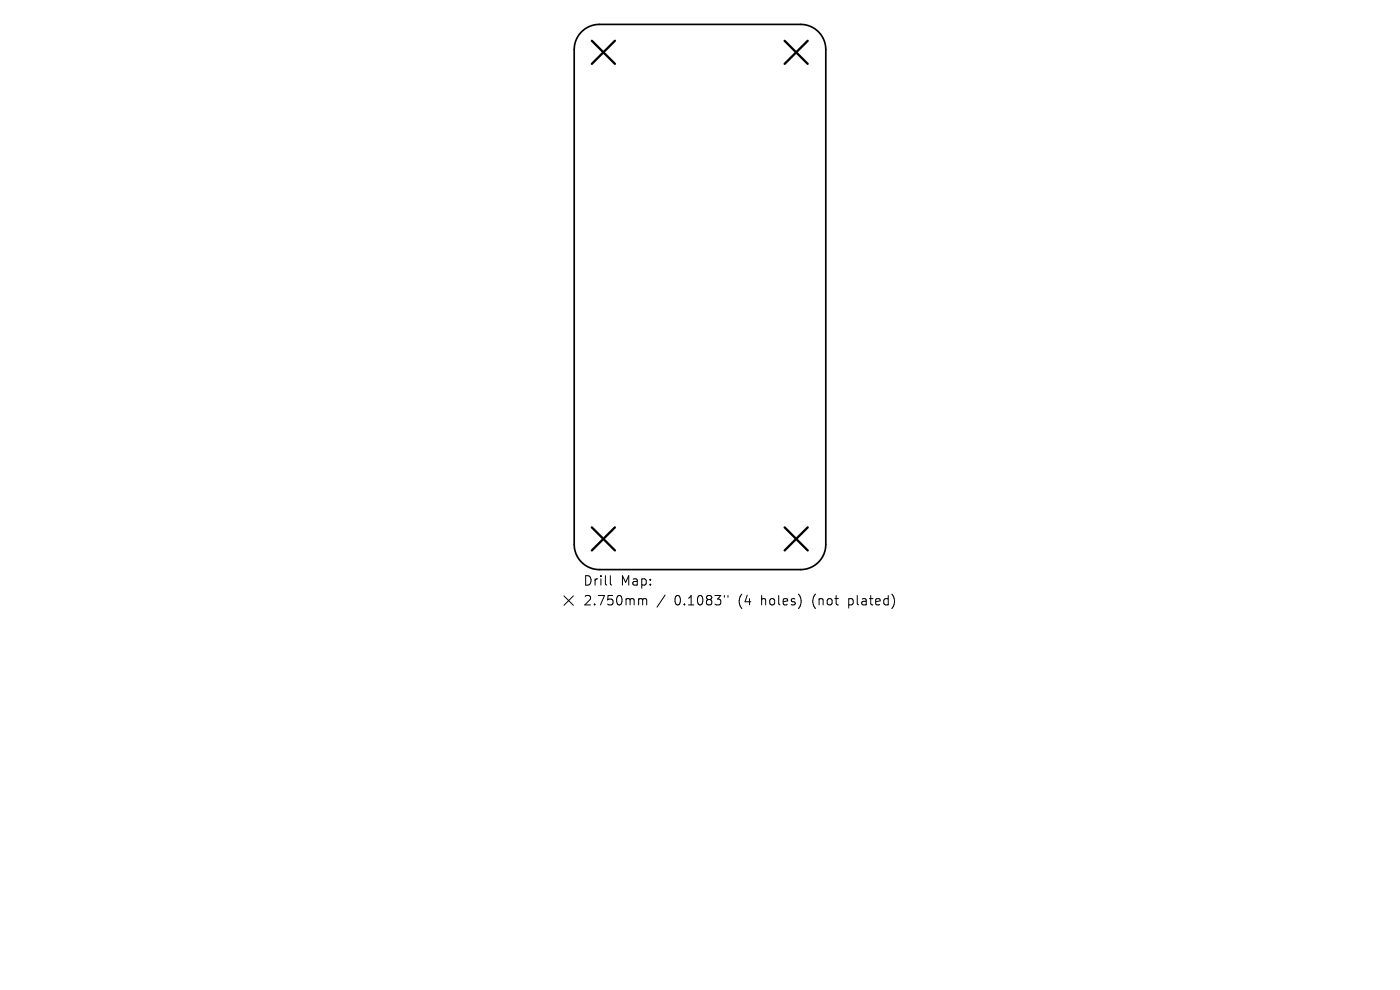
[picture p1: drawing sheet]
<svg xmlns="http://www.w3.org/2000/svg" width="297mm" height="210mm" viewBox="0 0 297 210" stroke-linecap="round" stroke-linejoin="round" font-family="sans-serif">
<defs><g id="words">
<g font-size="2.8">
<text x="123.6" y="124.5">Drill</text>
<text x="131.6" y="124.5">Map:</text>
<text x="123.6" y="128.7">2.750mm</text>
<text x="143.1" y="128.7">0.1083&quot;</text>
<text x="156.8" y="128.7">(4</text>
<text x="161.8" y="128.7">holes)</text>
<text x="172.8" y="128.7">(not</text>
<text x="180.6" y="128.7">plated)</text>
</g>
</g></defs>
<path d="M123.4 6.7a5.3 5.3 0 0 1 3.8-1.5h42.7a5.3 5.3 0 0 1 5.3 5.3v105a5.3 5.3 0 0 1-5.3 5.3h-42.7a5.3 5.3 0 0 1-5.4-5.3v-105a5.3 5.3 0 0 1 1.6-3.8z" fill="none" stroke="#000" stroke-width=".36"/>
<path d="M125.6 8.7l4.9 4.8M130.5 8.7l-4.9 4.8M166.5 8.7l4.8 4.8M171.3 8.7l-4.8 4.8M125.6 111.9l4.9 4.9M130.5 111.9l-4.9 4.9M166.5 111.9l4.8 4.9M171.3 111.9l-4.8 4.9" fill="none" stroke="#000" stroke-width=".49"/>
<path d="M119.6 126.4l2 2M121.6 126.4l-2 2M129.5 122.1v1.7l.3 .3M135.8 127l.4 .1 .1 .2M136.3 127.3l.3-.3 .5 .1 .1 1.2M136.3 127.3v1M141.1 126.2l-1.7 2.6M153.7 126.3v.4M154.4 126.3v.4" fill="none" stroke="#000" stroke-width=".21"/>
<use href="#words"/>
</svg>
